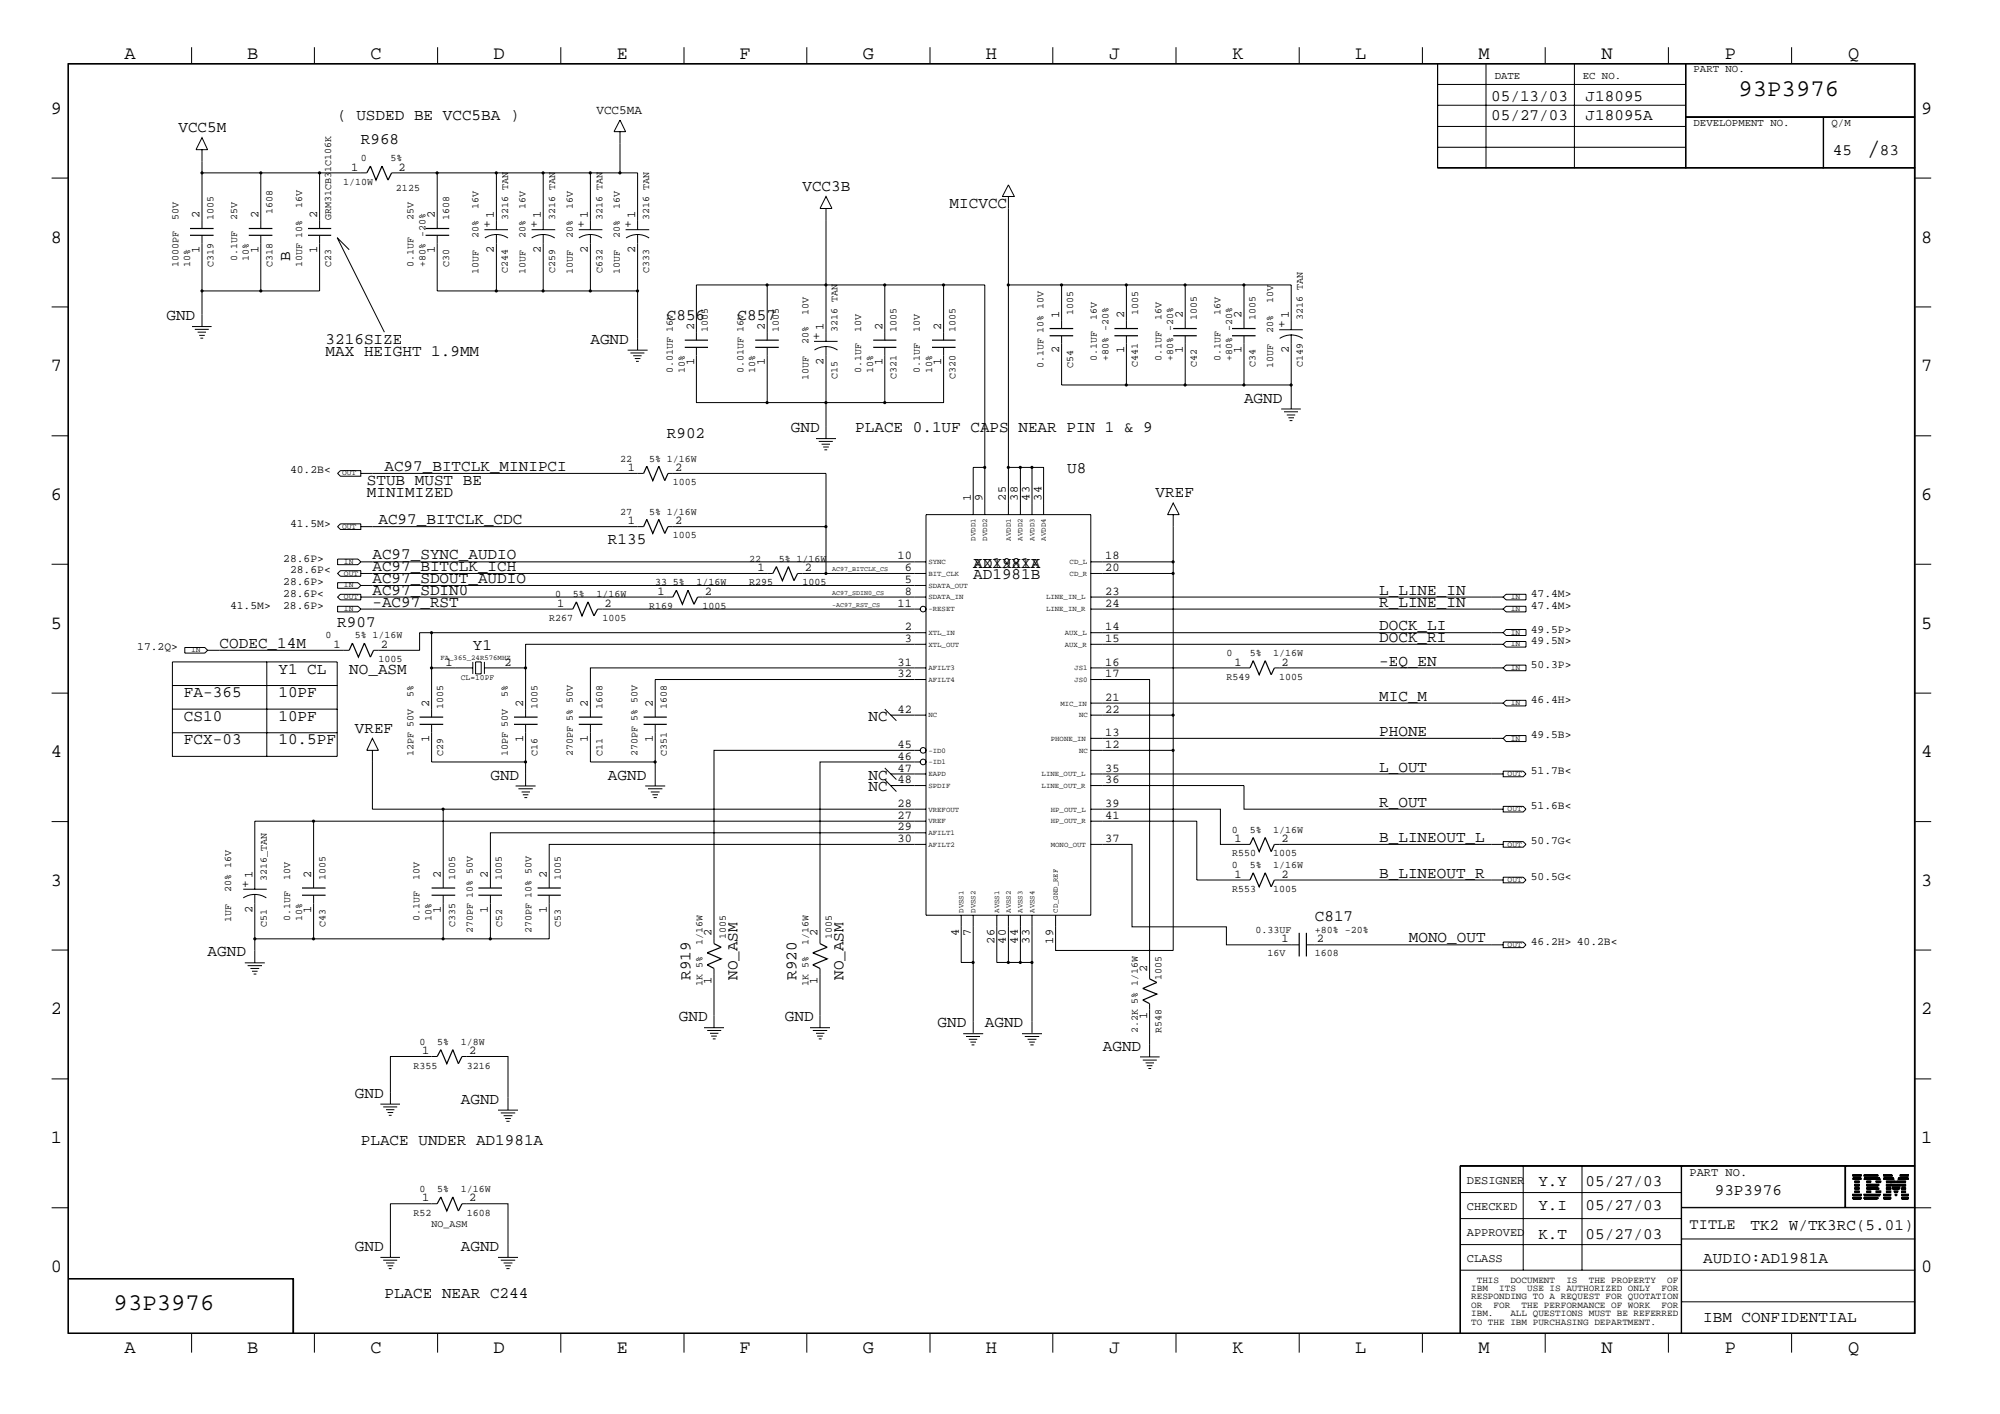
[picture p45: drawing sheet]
<svg xmlns="http://www.w3.org/2000/svg" width="423mm" height="299mm" viewBox="0 0 423 299" stroke-linecap="round" stroke-linejoin="round" font-family="sans-serif">
<defs><g id="words">
<text font-size="5.2" x="395.1" y="32.9">/</text>
<g font-size="5.1">
<text x="368" y="20.4">93P3976</text>
<text x="24" y="277.1">93P3976</text>
</g>
<g font-size="4">
<text x="26.3" y="12.4">A</text>
<text x="52.3" y="12.4">B</text>
<text x="78.4" y="12.4">C</text>
<text x="104.5" y="12.4">D</text>
<text x="130.6" y="12.4">E</text>
<text x="156.5" y="12.4">F</text>
<text x="182.6" y="12.4">G</text>
<text x="208.7" y="12.4">H</text>
<text x="234.8" y="12.4">J</text>
<text x="260.9" y="12.4">K</text>
<text x="286.9" y="12.4">L</text>
<text x="312.9" y="12.4">M</text>
<text x="339" y="12.4">N</text>
<text x="365.1" y="12.4">P</text>
<text x="391.2" y="12.4">Q</text>
<text x="10.8" y="24.1">9</text>
<text x="406.7" y="24.1">9</text>
<text x="10.8" y="51.3">8</text>
<text x="406.7" y="51.3">8</text>
<text x="10.8" y="78.6">7</text>
<text x="406.7" y="78.6">7</text>
<text x="10.8" y="105.8">6</text>
<text x="406.7" y="105.8">6</text>
<text x="10.8" y="133">5</text>
<text x="406.7" y="133">5</text>
<text x="10.8" y="160.2">4</text>
<text x="406.7" y="160.2">4</text>
<text x="10.8" y="187.4">3</text>
<text x="406.7" y="187.4">3</text>
<text x="10.8" y="214.6">2</text>
<text x="406.7" y="214.6">2</text>
<text x="10.8" y="241.9">1</text>
<text x="406.7" y="241.9">1</text>
<text x="10.8" y="269.1">0</text>
<text x="406.7" y="269.1">0</text>
<text x="26.3" y="286.2">A</text>
<text x="52.3" y="286.2">B</text>
<text x="78.4" y="286.2">C</text>
<text x="104.5" y="286.2">D</text>
<text x="130.6" y="286.2">E</text>
<text x="156.5" y="286.2">F</text>
<text x="182.6" y="286.2">G</text>
<text x="208.7" y="286.2">H</text>
<text x="234.8" y="286.2">J</text>
<text x="260.9" y="286.2">K</text>
<text x="286.9" y="286.2">L</text>
<text x="312.9" y="286.2">M</text>
<text x="339" y="286.2">N</text>
<text x="365.1" y="286.2">P</text>
<text x="391.2" y="286.2">Q</text>
</g>
<g font-size="3.4">
<text x="315.6" y="21.4">05/13/03</text>
<text x="335.6" y="21.4">J18095</text>
<text x="37.8" y="27.9">VCC5M</text>
<text x="71.4" y="25.4">( USDED BE VCC5BA )</text>
<text x="315.6" y="25.4">05/27/03</text>
<text x="335.6" y="25.4">J18095A</text>
<text x="76.4" y="30.4">R968</text>
<text x="387.9" y="32.9">45</text>
<text x="397.9" y="32.9">83</text>
<text x="169.8" y="40.4">VCC3B</text>
<text x="201" y="44.1">MICVCC</text>
<text x="61.4" y="55.3" transform="rotate(-90 61.4 55.3)">B</text>
<text x="35.2" y="67.7">GND</text>
<text x="141.1" y="67.7">C856</text>
<text x="156.1" y="67.7">C857</text>
<text x="68.9" y="75.3">MAX HEIGHT 1.9MM</text>
<text x="68.9" y="72.7">3216SIZE</text>
<text x="125" y="72.7">AGND</text>
<text x="263.3" y="85.2">AGND</text>
<text x="141.1" y="92.7">R902</text>
<text x="167.4" y="91.4">GND</text>
<text x="181" y="91.4">PLACE 0.1UF CAPS NEAR PIN 1 &amp; 9</text>
<text x="81.4" y="99.7">AC97_BITCLK_MINIPCI</text>
<text x="225.9" y="100.2">U8</text>
<text x="77.6" y="105.2">MINIMIZED</text>
<text x="77.6" y="102.7">STUB MUST BE</text>
<text x="244.6" y="105.2">VREF</text>
<text x="80.1" y="110.9">AC97_BITCLK_CDC</text>
<text x="78.8" y="118.4">AC97_SYNC_AUDIO</text>
<text x="128.7" y="115.1">R135</text>
<text x="78.8" y="123.4">AC97_SDOUT_AUDIO</text>
<text x="78.8" y="120.8">AC97_BITCLK_ICH</text>
<text x="78.8" y="125.8">AC97_SDIN0</text>
<text x="206" y="120.1">AD1981A</text>
<text x="206" y="122.6">AD1981B</text>
<text x="206" y="120.1">XXXXXXX</text>
<text x="291.9" y="125.8">L_LINE_IN</text>
<text x="78.8" y="128.4">-AC97_RST</text>
<text x="291.9" y="128.4">R_LINE_IN</text>
<text x="46.5" y="137.1">CODEC_14M</text>
<text x="71.4" y="132.6">R907</text>
<text x="100.1" y="137.6">Y1</text>
<text x="291.9" y="133.4">DOCK_LI</text>
<text x="291.9" y="135.8">DOCK_RI</text>
<text x="58.9" y="142.6">Y1 CL</text>
<text x="73.9" y="142.6">NO_ASM</text>
<text x="291.9" y="140.8">-EQ_EN</text>
<text x="38.9" y="147.5">FA-365</text>
<text x="58.9" y="147.5">10PF</text>
<text x="291.9" y="148.3">MIC_M</text>
<text x="38.9" y="152.5">CS10</text>
<text x="58.9" y="152.5">10PF</text>
<text x="75.1" y="155">VREF</text>
<text x="183.8" y="152.5">NC</text>
<text x="291.9" y="155.8">PHONE</text>
<text x="38.9" y="157.5">FCX-03</text>
<text x="58.9" y="157.5">10.5PF</text>
<text x="103.8" y="164.9">GND</text>
<text x="128.7" y="164.9">AGND</text>
<text x="183.8" y="167.4">NC</text>
<text x="183.8" y="164.9">NC</text>
<text x="291.9" y="163.2">L_OUT</text>
<text x="291.9" y="170.7">R_OUT</text>
<text x="291.9" y="178.2">B_LINEOUT_L</text>
<text x="291.9" y="185.7">B_LINEOUT_R</text>
<text x="278.3" y="194.9">C817</text>
<text x="43.9" y="202.4">AGND</text>
<text x="298.2" y="199.4">MONO_OUT</text>
<text x="146.1" y="207.3" transform="rotate(-90 146.1 207.3)">R919</text>
<text x="156.1" y="207.3" transform="rotate(-90 156.1 207.3)">NO_ASM</text>
<text x="168.6" y="207.3" transform="rotate(-90 168.6 207.3)">R920</text>
<text x="178.6" y="207.3" transform="rotate(-90 178.6 207.3)">NO_ASM</text>
<text x="143.7" y="216.1">GND</text>
<text x="166.1" y="216.1">GND</text>
<text x="198.5" y="217.3">GND</text>
<text x="208.4" y="217.3">AGND</text>
<text x="233.4" y="222.3">AGND</text>
<text x="75.1" y="232.2">GND</text>
<text x="97.5" y="233.5">AGND</text>
<text x="76.4" y="242.2">PLACE UNDER AD1981A</text>
<text x="325.6" y="251">Y.Y</text>
<text x="335.6" y="251">05/27/03</text>
<text x="325.6" y="255.9">Y.I</text>
<text x="335.6" y="255.9">05/27/03</text>
<text x="363" y="252.7">93P3976</text>
<text x="325.6" y="262.2">K.T</text>
<text x="335.6" y="262.2">05/27/03</text>
<text x="370.5" y="260.2">TK2 W/TK3RC(5.01)</text>
<text x="75.1" y="264.7">GND</text>
<text x="97.5" y="264.7">AGND</text>
<text x="360.5" y="267.1">AUDIO:AD1981A</text>
<text x="81.4" y="274.7">PLACE NEAR C244</text>
<text x="360.5" y="279.7">IBM CONFIDENTIAL</text>
</g>
<text font-size="3.2" x="357.6" y="260">TITLE</text>
<g font-size="2.7">
<text x="126.2" y="24.1">VCC5MA</text>
<text x="103.8" y="48.2" transform="rotate(-90 103.8 48.2)">+</text>
<text x="113.8" y="48.2" transform="rotate(-90 113.8 48.2)">+</text>
<text x="123.7" y="48.2" transform="rotate(-90 123.7 48.2)">+</text>
<text x="133.7" y="48.2" transform="rotate(-90 133.7 48.2)">+</text>
<text x="173.6" y="71.9" transform="rotate(-90 173.6 71.9)">+</text>
<text x="272" y="69.3" transform="rotate(-90 272 69.3)">+</text>
<text x="52.7" y="187.8" transform="rotate(-90 52.7 187.8)">+</text>
</g>
<g font-size="2.5">
<text x="74.3" y="36.2">1</text>
<text x="84.3" y="36.2">2</text>
<text x="42.2" y="46.1" transform="rotate(-90 42.2 46.1)">2</text>
<text x="54.7" y="46.1" transform="rotate(-90 54.7 46.1)">2</text>
<text x="67.1" y="46.1" transform="rotate(-90 67.1 46.1)">2</text>
<text x="92" y="46.1" transform="rotate(-90 92 46.1)">2</text>
<text x="104.6" y="46.1" transform="rotate(-90 104.6 46.1)">1</text>
<text x="114.5" y="46.1" transform="rotate(-90 114.5 46.1)">1</text>
<text x="124.5" y="46.1" transform="rotate(-90 124.5 46.1)">1</text>
<text x="134.5" y="46.1" transform="rotate(-90 134.5 46.1)">1</text>
<text x="42.2" y="53.6" transform="rotate(-90 42.2 53.6)">1</text>
<text x="54.7" y="53.6" transform="rotate(-90 54.7 53.6)">1</text>
<text x="67.1" y="53.6" transform="rotate(-90 67.1 53.6)">1</text>
<text x="92" y="53.6" transform="rotate(-90 92 53.6)">1</text>
<text x="104.6" y="53.6" transform="rotate(-90 104.6 53.6)">2</text>
<text x="114.5" y="53.6" transform="rotate(-90 114.5 53.6)">2</text>
<text x="124.5" y="53.6" transform="rotate(-90 124.5 53.6)">2</text>
<text x="134.5" y="53.6" transform="rotate(-90 134.5 53.6)">2</text>
<text x="146.9" y="69.8" transform="rotate(-90 146.9 69.8)">2</text>
<text x="161.9" y="69.8" transform="rotate(-90 161.9 69.8)">2</text>
<text x="174.3" y="69.8" transform="rotate(-90 174.3 69.8)">1</text>
<text x="186.8" y="69.8" transform="rotate(-90 186.8 69.8)">2</text>
<text x="199.2" y="69.8" transform="rotate(-90 199.2 69.8)">2</text>
<text x="224.2" y="67.3" transform="rotate(-90 224.2 67.3)">1</text>
<text x="237.9" y="67.3" transform="rotate(-90 237.9 67.3)">2</text>
<text x="250.4" y="67.3" transform="rotate(-90 250.4 67.3)">2</text>
<text x="262.8" y="67.3" transform="rotate(-90 262.8 67.3)">2</text>
<text x="272.8" y="67.3" transform="rotate(-90 272.8 67.3)">1</text>
<text x="146.9" y="77.3" transform="rotate(-90 146.9 77.3)">1</text>
<text x="161.9" y="77.3" transform="rotate(-90 161.9 77.3)">1</text>
<text x="174.3" y="77.3" transform="rotate(-90 174.3 77.3)">2</text>
<text x="186.8" y="77.3" transform="rotate(-90 186.8 77.3)">1</text>
<text x="199.2" y="77.3" transform="rotate(-90 199.2 77.3)">1</text>
<text x="224.2" y="74.8" transform="rotate(-90 224.2 74.8)">2</text>
<text x="237.9" y="74.8" transform="rotate(-90 237.9 74.8)">1</text>
<text x="250.4" y="74.8" transform="rotate(-90 250.4 74.8)">1</text>
<text x="262.8" y="74.8" transform="rotate(-90 262.8 74.8)">1</text>
<text x="272.8" y="74.8" transform="rotate(-90 272.8 74.8)">2</text>
<text x="132.9" y="99.7">1</text>
<text x="142.9" y="99.7">2</text>
<text x="205.5" y="105.9" transform="rotate(-90 205.5 105.9)">1</text>
<text x="207.9" y="105.9" transform="rotate(-90 207.9 105.9)">9</text>
<text x="212.9" y="105.9" transform="rotate(-90 212.9 105.9)">25</text>
<text x="215.5" y="105.9" transform="rotate(-90 215.5 105.9)">38</text>
<text x="217.9" y="105.9" transform="rotate(-90 217.9 105.9)">43</text>
<text x="220.5" y="105.9" transform="rotate(-90 220.5 105.9)">34</text>
<text x="132.9" y="110.9">1</text>
<text x="142.9" y="110.9">2</text>
<text x="190" y="118.4">10</text>
<text x="233.9" y="118.4">18</text>
<text x="139.2" y="125.8">1</text>
<text x="149.2" y="125.8">2</text>
<text x="160.4" y="120.8">1</text>
<text x="170.3" y="120.8">2</text>
<text x="191.5" y="123.4">5</text>
<text x="191.5" y="120.8">6</text>
<text x="191.5" y="125.8">8</text>
<text x="233.9" y="120.8">20</text>
<text x="233.9" y="125.8">23</text>
<text x="117.9" y="128.4">1</text>
<text x="127.9" y="128.4">2</text>
<text x="190" y="128.4">11</text>
<text x="233.9" y="128.4">24</text>
<text x="70.6" y="137.1">1</text>
<text x="80.6" y="137.1">2</text>
<text x="191.5" y="135.8">3</text>
<text x="191.5" y="133.4">2</text>
<text x="233.9" y="133.3">14</text>
<text x="233.9" y="135.8">15</text>
<text x="94.3" y="140.8">1</text>
<text x="106.8" y="140.8">2</text>
<text x="190" y="140.8">31</text>
<text x="190" y="143.3">32</text>
<text x="233.9" y="140.8">16</text>
<text x="233.9" y="143.3">17</text>
<text x="261.3" y="140.8">1</text>
<text x="271.3" y="140.8">2</text>
<text x="90.8" y="149.5" transform="rotate(-90 90.8 149.5)">2</text>
<text x="110.7" y="149.5" transform="rotate(-90 110.7 149.5)">2</text>
<text x="124.5" y="149.5" transform="rotate(-90 124.5 149.5)">2</text>
<text x="138.2" y="149.5" transform="rotate(-90 138.2 149.5)">2</text>
<text x="233.9" y="148.3">21</text>
<text x="190" y="150.8">42</text>
<text x="233.9" y="155.8">13</text>
<text x="233.9" y="150.8">22</text>
<text x="90.8" y="157.1" transform="rotate(-90 90.8 157.1)">1</text>
<text x="110.7" y="157.1" transform="rotate(-90 110.7 157.1)">1</text>
<text x="124.5" y="157.1" transform="rotate(-90 124.5 157.1)">1</text>
<text x="138.2" y="157.1" transform="rotate(-90 138.2 157.1)">1</text>
<text x="190" y="158.2">45</text>
<text x="190" y="160.7">46</text>
<text x="233.9" y="158.2">12</text>
<text x="190" y="163.2">47</text>
<text x="190" y="165.7">48</text>
<text x="233.9" y="163.2">35</text>
<text x="233.9" y="165.7">36</text>
<text x="190" y="173.2">27</text>
<text x="190" y="170.7">28</text>
<text x="233.9" y="173.2">41</text>
<text x="233.9" y="170.7">39</text>
<text x="190" y="175.7">29</text>
<text x="190" y="178.2">30</text>
<text x="233.9" y="178.2">37</text>
<text x="261.3" y="178.2">1</text>
<text x="271.3" y="178.2">2</text>
<text x="53.4" y="185.7" transform="rotate(-90 53.4 185.7)">1</text>
<text x="65.9" y="185.7" transform="rotate(-90 65.9 185.7)">2</text>
<text x="93.3" y="185.7" transform="rotate(-90 93.3 185.7)">2</text>
<text x="103.3" y="185.7" transform="rotate(-90 103.3 185.7)">2</text>
<text x="115.7" y="185.7" transform="rotate(-90 115.7 185.7)">2</text>
<text x="261.3" y="185.7">1</text>
<text x="271.3" y="185.7">2</text>
<text x="53.4" y="193.1" transform="rotate(-90 53.4 193.1)">2</text>
<text x="65.9" y="193.1" transform="rotate(-90 65.9 193.1)">1</text>
<text x="93.3" y="193.1" transform="rotate(-90 93.3 193.1)">1</text>
<text x="103.3" y="193.1" transform="rotate(-90 103.3 193.1)">1</text>
<text x="115.7" y="193.1" transform="rotate(-90 115.7 193.1)">1</text>
<text x="150.6" y="198.1" transform="rotate(-90 150.6 198.1)">2</text>
<text x="173.1" y="198.1" transform="rotate(-90 173.1 198.1)">2</text>
<text x="202.9" y="198.1" transform="rotate(-90 202.9 198.1)">4</text>
<text x="205.5" y="198.1" transform="rotate(-90 205.5 198.1)">7</text>
<text x="210.5" y="199.6" transform="rotate(-90 210.5 199.6)">26</text>
<text x="212.9" y="199.6" transform="rotate(-90 212.9 199.6)">40</text>
<text x="215.5" y="199.6" transform="rotate(-90 215.5 199.6)">44</text>
<text x="217.9" y="199.6" transform="rotate(-90 217.9 199.6)">33</text>
<text x="222.9" y="199.6" transform="rotate(-90 222.9 199.6)">19</text>
<text x="271.3" y="199.4">1</text>
<text x="278.7" y="199.4">2</text>
<text x="150.6" y="208.1" transform="rotate(-90 150.6 208.1)">1</text>
<text x="173.1" y="208.1" transform="rotate(-90 173.1 208.1)">1</text>
<text x="242.8" y="205.6" transform="rotate(-90 242.8 205.6)">2</text>
<text x="242.8" y="215.6" transform="rotate(-90 242.8 215.6)">1</text>
<text x="89.3" y="223">1</text>
<text x="99.3" y="223">2</text>
<text x="310.5" y="250.5">DESIGNER</text>
<text x="357.6" y="248.8">PART NO.</text>
<text x="89.3" y="254.2">1</text>
<text x="99.3" y="254.2">2</text>
<text x="310.5" y="256">CHECKED</text>
<text x="310.5" y="261.5">APPROVED</text>
<text x="310.5" y="267">CLASS</text>
</g>
<g font-size="2.4">
<text x="61.4" y="100.2">40.2B&lt;</text>
<text x="61.4" y="111.4">41.5M&gt;</text>
<text x="59.9" y="118.9">28.6P&gt;</text>
<text x="59.9" y="123.9">28.6P&gt;</text>
<text x="61.4" y="121.3">28.6P&lt;</text>
<text x="48.7" y="128.9">41.5M&gt;</text>
<text x="59.9" y="128.9">28.6P&gt;</text>
<text x="59.9" y="126.3">28.6P&lt;</text>
<text x="324" y="126.3">47.4M&gt;</text>
<text x="324" y="128.9">47.4M&gt;</text>
<text x="29" y="137.6">17.2Q&gt;</text>
<text x="324" y="133.9">49.5P&gt;</text>
<text x="324" y="136.3">49.5N&gt;</text>
<text x="324" y="141.3">50.3P&gt;</text>
<text x="324" y="148.8">46.4H&gt;</text>
<text x="324" y="156.2">49.5B&gt;</text>
<text x="324" y="163.7">51.7B&lt;</text>
<text x="324" y="171.2">51.6B&lt;</text>
<text x="324" y="178.6">50.7G&lt;</text>
<text x="324" y="186.2">50.5G&lt;</text>
<text x="324" y="199.9">46.2H&gt; 40.2B&lt;</text>
</g>
<g font-size="2.3">
<text x="316.4" y="16.7">DATE</text>
<text x="335" y="16.7">EC NO.</text>
<text x="358.5" y="15.2">PART NO.</text>
<text x="358.5" y="26.6">DEVELOPMENT NO.</text>
<text x="387.7" y="26.6">Q/M</text>
</g>
<g font-size="2.1">
<text x="76.4" y="34.1">0</text>
<text x="82.6" y="34.1">5%</text>
<text x="72.6" y="39.1">1/10W</text>
<text x="83.8" y="40.4">2125</text>
<text x="37.8" y="46.6" transform="rotate(-90 37.8 46.6)">50V</text>
<text x="45.2" y="46.6" transform="rotate(-90 45.2 46.6)">1005</text>
<text x="50.2" y="46.6" transform="rotate(-90 50.2 46.6)">25V</text>
<text x="57.7" y="45.3" transform="rotate(-90 57.7 45.3)">1608</text>
<text x="63.9" y="44.1" transform="rotate(-90 63.9 44.1)">16V</text>
<text x="70.1" y="46.6" transform="rotate(-90 70.1 46.6)">GRM31CB31C106K</text>
<text x="87.5" y="46.6" transform="rotate(-90 87.5 46.6)">25V</text>
<text x="95.1" y="46.6" transform="rotate(-90 95.1 46.6)">1608</text>
<text x="101.3" y="44.2" transform="rotate(-90 101.3 44.2)">16V</text>
<text x="107.5" y="46.6" transform="rotate(-90 107.5 46.6)">3216 TAN</text>
<text x="111.3" y="44.2" transform="rotate(-90 111.3 44.2)">16V</text>
<text x="117.5" y="46.6" transform="rotate(-90 117.5 46.6)">3216 TAN</text>
<text x="121.2" y="44.2" transform="rotate(-90 121.2 44.2)">16V</text>
<text x="127.5" y="46.6" transform="rotate(-90 127.5 46.6)">3216 TAN</text>
<text x="131.2" y="44.2" transform="rotate(-90 131.2 44.2)">16V</text>
<text x="137.4" y="46.6" transform="rotate(-90 137.4 46.6)">3216 TAN</text>
<text x="101.3" y="50.4" transform="rotate(-90 101.3 50.4)">20%</text>
<text x="111.3" y="50.4" transform="rotate(-90 111.3 50.4)">20%</text>
<text x="121.2" y="50.4" transform="rotate(-90 121.2 50.4)">20%</text>
<text x="131.2" y="50.4" transform="rotate(-90 131.2 50.4)">20%</text>
<text x="37.8" y="56.6" transform="rotate(-90 37.8 56.6)">1000PF</text>
<text x="40.2" y="56.6" transform="rotate(-90 40.2 56.6)">10%</text>
<text x="45.2" y="56.6" transform="rotate(-90 45.2 56.6)">C319</text>
<text x="50.2" y="55.3" transform="rotate(-90 50.2 55.3)">0.1UF</text>
<text x="52.7" y="55.3" transform="rotate(-90 52.7 55.3)">10%</text>
<text x="57.7" y="56.6" transform="rotate(-90 57.7 56.6)">C318</text>
<text x="63.9" y="56.6" transform="rotate(-90 63.9 56.6)">10UF 10%</text>
<text x="70.1" y="56.6" transform="rotate(-90 70.1 56.6)">C23</text>
<text x="87.5" y="56.6" transform="rotate(-90 87.5 56.6)">0.1UF</text>
<text x="90.1" y="56.6" transform="rotate(-90 90.1 56.6)">+80% -20%</text>
<text x="95.1" y="56.6" transform="rotate(-90 95.1 56.6)">C30</text>
<text x="101.3" y="57.9" transform="rotate(-90 101.3 57.9)">10UF</text>
<text x="107.5" y="57.8" transform="rotate(-90 107.5 57.8)">C244</text>
<text x="111.3" y="57.9" transform="rotate(-90 111.3 57.9)">10UF</text>
<text x="117.5" y="57.8" transform="rotate(-90 117.5 57.8)">C259</text>
<text x="121.2" y="57.9" transform="rotate(-90 121.2 57.9)">10UF</text>
<text x="127.5" y="57.8" transform="rotate(-90 127.5 57.8)">C632</text>
<text x="131.2" y="57.9" transform="rotate(-90 131.2 57.9)">10UF</text>
<text x="137.4" y="57.8" transform="rotate(-90 137.4 57.8)">C333</text>
<text x="269.5" y="64.1" transform="rotate(-90 269.5 64.1)">10V</text>
<text x="149.9" y="70.3" transform="rotate(-90 149.9 70.3)">1005</text>
<text x="164.8" y="70.3" transform="rotate(-90 164.8 70.3)">1005</text>
<text x="171.1" y="66.6" transform="rotate(-90 171.1 66.6)">10V</text>
<text x="177.3" y="70.3" transform="rotate(-90 177.3 70.3)">3216 TAN</text>
<text x="182.3" y="70.3" transform="rotate(-90 182.3 70.3)">10V</text>
<text x="189.7" y="70.3" transform="rotate(-90 189.7 70.3)">1005</text>
<text x="194.7" y="70.3" transform="rotate(-90 194.7 70.3)">10V</text>
<text x="202.3" y="70.3" transform="rotate(-90 202.3 70.3)">1005</text>
<text x="227.2" y="66.6" transform="rotate(-90 227.2 66.6)">1005</text>
<text x="232.2" y="67.7" transform="rotate(-90 232.2 67.7)">16V</text>
<text x="240.9" y="66.5" transform="rotate(-90 240.9 66.5)">1005</text>
<text x="245.9" y="67.7" transform="rotate(-90 245.9 67.7)">16V</text>
<text x="253.3" y="67.7" transform="rotate(-90 253.3 67.7)">1005</text>
<text x="258.3" y="66.5" transform="rotate(-90 258.3 66.5)">16V</text>
<text x="265.8" y="67.7" transform="rotate(-90 265.8 67.7)">1005</text>
<text x="269.5" y="70.4" transform="rotate(-90 269.5 70.4)">20%</text>
<text x="275.8" y="67.7" transform="rotate(-90 275.8 67.7)">3216 TAN</text>
<text x="171.1" y="72.8" transform="rotate(-90 171.1 72.8)">20%</text>
<text x="220.9" y="77.9" transform="rotate(-90 220.9 77.9)">0.1UF 10% 10V</text>
<text x="227.2" y="77.8" transform="rotate(-90 227.2 77.8)">C54</text>
<text x="232.2" y="76.5" transform="rotate(-90 232.2 76.5)">0.1UF</text>
<text x="234.6" y="76.5" transform="rotate(-90 234.6 76.5)">+80% -20%</text>
<text x="240.9" y="77.7" transform="rotate(-90 240.9 77.7)">C441</text>
<text x="245.9" y="76.5" transform="rotate(-90 245.9 76.5)">0.1UF</text>
<text x="248.3" y="76.5" transform="rotate(-90 248.3 76.5)">+80% -20%</text>
<text x="253.3" y="77.7" transform="rotate(-90 253.3 77.7)">C42</text>
<text x="258.3" y="76.5" transform="rotate(-90 258.3 76.5)">0.1UF</text>
<text x="260.8" y="76.5" transform="rotate(-90 260.8 76.5)">+80% -20%</text>
<text x="265.8" y="77.7" transform="rotate(-90 265.8 77.7)">C34</text>
<text x="269.5" y="77.8" transform="rotate(-90 269.5 77.8)">10UF</text>
<text x="275.8" y="77.7" transform="rotate(-90 275.8 77.7)">C149</text>
<text x="142.4" y="79" transform="rotate(-90 142.4 79)">0.01UF 16V</text>
<text x="144.9" y="79" transform="rotate(-90 144.9 79)">10%</text>
<text x="157.4" y="79" transform="rotate(-90 157.4 79)">0.01UF 16V</text>
<text x="159.9" y="79" transform="rotate(-90 159.9 79)">10%</text>
<text x="171.1" y="80.3" transform="rotate(-90 171.1 80.3)">10UF</text>
<text x="177.3" y="80.3" transform="rotate(-90 177.3 80.3)">C15</text>
<text x="182.3" y="79" transform="rotate(-90 182.3 79)">0.1UF</text>
<text x="184.8" y="79" transform="rotate(-90 184.8 79)">10%</text>
<text x="189.7" y="80.3" transform="rotate(-90 189.7 80.3)">C321</text>
<text x="194.7" y="79" transform="rotate(-90 194.7 79)">0.1UF</text>
<text x="197.3" y="79" transform="rotate(-90 197.3 79)">10%</text>
<text x="202.3" y="80.3" transform="rotate(-90 202.3 80.3)">C320</text>
<text x="131.2" y="97.7">22</text>
<text x="137.4" y="97.7">5% 1/16W</text>
<text x="142.4" y="102.7">1005</text>
<text x="131.2" y="108.9">27</text>
<text x="137.4" y="108.9">5% 1/16W</text>
<text x="142.4" y="113.9">1005</text>
<text x="158.6" y="118.9">22</text>
<text x="164.8" y="118.9">5% 1/16W</text>
<text x="138.7" y="123.9">33</text>
<text x="142.4" y="123.9">5%</text>
<text x="147.4" y="123.9">1/16W</text>
<text x="158.6" y="123.9">R295</text>
<text x="169.8" y="123.9">1005</text>
<text x="116.2" y="131.3">R267</text>
<text x="117.5" y="126.3">0</text>
<text x="121.2" y="126.3">5%</text>
<text x="126.2" y="126.3">1/16W</text>
<text x="127.5" y="131.3">1005</text>
<text x="137.4" y="128.9">R169</text>
<text x="148.7" y="128.9">1005</text>
<text x="68.9" y="135">0</text>
<text x="75.1" y="135">5% 1/16W</text>
<text x="80.1" y="140">1005</text>
<text x="259.6" y="138.8">0</text>
<text x="259.6" y="143.8">R549</text>
<text x="264.6" y="138.8">5%</text>
<text x="269.5" y="138.8">1/16W</text>
<text x="270.8" y="143.8">1005</text>
<text x="87.5" y="147.5" transform="rotate(-90 87.5 147.5)">5%</text>
<text x="107.5" y="147.5" transform="rotate(-90 107.5 147.5)">5%</text>
<text x="93.8" y="150" transform="rotate(-90 93.8 150)">1005</text>
<text x="113.8" y="150" transform="rotate(-90 113.8 150)">1005</text>
<text x="127.5" y="150" transform="rotate(-90 127.5 150)">1608</text>
<text x="141.1" y="150" transform="rotate(-90 141.1 150)">1608</text>
<text x="87.5" y="160" transform="rotate(-90 87.5 160)">12PF 50V</text>
<text x="93.8" y="160" transform="rotate(-90 93.8 160)">C29</text>
<text x="107.5" y="160" transform="rotate(-90 107.5 160)">10PF 50V</text>
<text x="113.8" y="160" transform="rotate(-90 113.8 160)">C16</text>
<text x="121.2" y="160" transform="rotate(-90 121.2 160)">270PF 5% 50V</text>
<text x="127.5" y="160" transform="rotate(-90 127.5 160)">C11</text>
<text x="135" y="160" transform="rotate(-90 135 160)">270PF 5% 50V</text>
<text x="141.1" y="160" transform="rotate(-90 141.1 160)">C351</text>
<text x="260.8" y="176.2">0</text>
<text x="264.6" y="176.2">5%</text>
<text x="269.5" y="176.2">1/16W</text>
<text x="260.8" y="183.6">0</text>
<text x="260.8" y="181.2">R550</text>
<text x="264.6" y="183.6">5%</text>
<text x="269.5" y="183.6">1/16W</text>
<text x="269.5" y="181.2">1005</text>
<text x="48.9" y="188.7" transform="rotate(-90 48.9 188.7)">20% 16V</text>
<text x="56.5" y="186.4" transform="rotate(-90 56.5 186.4)">3216_TAN</text>
<text x="61.4" y="186.2" transform="rotate(-90 61.4 186.2)">10V</text>
<text x="68.9" y="186.2" transform="rotate(-90 68.9 186.2)">1005</text>
<text x="88.8" y="186.2" transform="rotate(-90 88.8 186.2)">10V</text>
<text x="96.4" y="186.2" transform="rotate(-90 96.4 186.2)">1005</text>
<text x="106.3" y="186.2" transform="rotate(-90 106.3 186.2)">1005</text>
<text x="118.7" y="186.2" transform="rotate(-90 118.7 186.2)">1005</text>
<text x="260.8" y="188.6">R553</text>
<text x="269.5" y="188.6">1005</text>
<text x="48.9" y="195" transform="rotate(-90 48.9 195)">1UF</text>
<text x="56.5" y="196.2" transform="rotate(-90 56.5 196.2)">C51</text>
<text x="61.4" y="194.9" transform="rotate(-90 61.4 194.9)">0.1UF</text>
<text x="63.9" y="194.9" transform="rotate(-90 63.9 194.9)">10%</text>
<text x="68.9" y="196.1" transform="rotate(-90 68.9 196.1)">C43</text>
<text x="88.8" y="194.9" transform="rotate(-90 88.8 194.9)">0.1UF</text>
<text x="91.4" y="194.9" transform="rotate(-90 91.4 194.9)">10%</text>
<text x="96.4" y="196.1" transform="rotate(-90 96.4 196.1)">C335</text>
<text x="100.1" y="197.4" transform="rotate(-90 100.1 197.4)">270PF 10% 50V</text>
<text x="106.3" y="196.1" transform="rotate(-90 106.3 196.1)">C52</text>
<text x="112.5" y="197.4" transform="rotate(-90 112.5 197.4)">270PF 10% 50V</text>
<text x="118.7" y="196.1" transform="rotate(-90 118.7 196.1)">C53</text>
<text x="265.8" y="197.4">0.33UF</text>
<text x="278.3" y="197.4">+80% -20%</text>
<text x="148.7" y="199.9" transform="rotate(-90 148.7 199.9)">1/16W</text>
<text x="153.7" y="198.6" transform="rotate(-90 153.7 198.6)">1005</text>
<text x="171.1" y="199.9" transform="rotate(-90 171.1 199.9)">1/16W</text>
<text x="176.1" y="198.6" transform="rotate(-90 176.1 198.6)">1005</text>
<text x="268.3" y="202.4">16V</text>
<text x="278.3" y="202.4">1608</text>
<text x="148.7" y="208.6" transform="rotate(-90 148.7 208.6)">1K 5%</text>
<text x="171.1" y="208.6" transform="rotate(-90 171.1 208.6)">1K 5%</text>
<text x="245.9" y="207.3" transform="rotate(-90 245.9 207.3)">1005</text>
<text x="88.8" y="221.1">0</text>
<text x="92.5" y="221.1">5%</text>
<text x="97.5" y="221.1">1/8W</text>
<text x="240.9" y="218.5" transform="rotate(-90 240.9 218.5)">2.2K 5% 1/16W</text>
<text x="245.9" y="218.5" transform="rotate(-90 245.9 218.5)">R548</text>
<text x="87.5" y="226.1">R355</text>
<text x="98.8" y="226.1">3216</text>
<text x="87.5" y="257.2">R52</text>
<text x="88.8" y="252.2">0</text>
<text x="92.5" y="252.2">5%</text>
<text x="97.5" y="252.2">1/16W</text>
<text x="98.8" y="257.2">1608</text>
<text x="91.4" y="259.7">NO_ASM</text>
</g>
<g font-size="2">
<text x="311.4" y="273.1">IBM</text>
<text x="311.4" y="274.9">RESPONDING TO A REQUEST FOR QUOTATION</text>
<text x="312.6" y="271.4">THIS</text>
<text x="317.3" y="273.1">ITS</text>
<text x="319.7" y="271.4">DOCUMENT</text>
<text x="323.3" y="273.1">USE IS AUTHORIZED ONLY</text>
<text x="331.6" y="271.4">IS</text>
<text x="336.3" y="271.4">THE PROPERTY</text>
<text x="351.7" y="273.1">FOR</text>
<text x="352.9" y="271.4">OF</text>
<text x="311.4" y="276.7">OR</text>
<text x="311.4" y="278.5">IBM.</text>
<text x="311.4" y="280.2">TO THE IBM PURCHASING DEPARTMENT.</text>
<text x="316.1" y="276.7">FOR</text>
<text x="319.7" y="278.5">ALL QUESTIONS MUST BE REFERRED</text>
<text x="322.1" y="276.7">THE PERFORMANCE OF WORK</text>
<text x="351.7" y="276.7">FOR</text>
</g>
<g font-size="1.7">
<text x="72.4" y="100.6">OUT</text>
<text x="72.4" y="111.8">OUT</text>
<text x="72.8" y="119.3">IN</text>
<text x="72.8" y="121.8">OUT</text>
<text x="72.8" y="124.2">IN</text>
<text x="72.8" y="129.2">IN</text>
<text x="72.8" y="126.8">OUT</text>
<text x="319.8" y="126.8">IN</text>
<text x="319.8" y="129.3">IN</text>
<text x="40.5" y="137.9">IN</text>
<text x="319.8" y="136.7">IN</text>
<text x="319.8" y="134.3">IN</text>
<text x="97.5" y="143.8">CL=10PF</text>
<text x="319.8" y="141.7">IN</text>
<text x="319.8" y="149.2">IN</text>
<text x="319.8" y="156.7">IN</text>
<text x="319.1" y="164.2">OUT</text>
<text x="319.1" y="171.6">OUT</text>
<text x="319.1" y="179.2">OUT</text>
<text x="319.1" y="186.6">OUT</text>
<text x="319.1" y="200.3">OUT</text>
</g>
<g font-size="1.6">
<text x="196.5" y="119.4">SYNC</text>
<text x="206.5" y="114.4" transform="rotate(-90 206.5 114.4)">DVDD1</text>
<text x="209" y="114.4" transform="rotate(-90 209 114.4)">DVDD2</text>
<text x="214" y="114.4" transform="rotate(-90 214 114.4)">AVDD1</text>
<text x="216.4" y="114.4" transform="rotate(-90 216.4 114.4)">AVDD2</text>
<text x="218.9" y="114.4" transform="rotate(-90 218.9 114.4)">AVDD3</text>
<text x="221.4" y="114.4" transform="rotate(-90 221.4 114.4)">AVDD4</text>
<text x="226.4" y="119.4">CD_L</text>
<text x="196.5" y="121.8">BIT_CLK</text>
<text x="196.5" y="124.4">SDATA_OUT</text>
<text x="226.4" y="121.8">CD_R</text>
<text x="196.5" y="126.8">SDATA_IN</text>
<text x="196.5" y="129.4">-RESET</text>
<text x="221.4" y="126.8">LINE_IN_L</text>
<text x="221.4" y="129.4">LINE_IN_R</text>
<text x="196.5" y="134.3">XTL_IN</text>
<text x="196.5" y="136.8">XTL_OUT</text>
<text x="225.4" y="134.3">AUX_L</text>
<text x="225.4" y="136.8">AUX_R</text>
<text x="93.2" y="139.5">FA_365_24R576MHZ</text>
<text x="196.5" y="141.8">AFILT3</text>
<text x="227.4" y="141.8">JS1</text>
<text x="196.5" y="144.3">AFILT4</text>
<text x="224.5" y="149.3">MIC_IN</text>
<text x="227.4" y="144.3">JS0</text>
<text x="196.5" y="151.7">NC</text>
<text x="228.4" y="151.7">NC</text>
<text x="196.5" y="159.3">-ID0</text>
<text x="196.5" y="161.7">-ID1</text>
<text x="222.4" y="156.7">PHONE_IN</text>
<text x="228.4" y="159.3">NC</text>
<text x="196.5" y="164.3">EAPD</text>
<text x="196.5" y="166.7">SPDIF</text>
<text x="220.5" y="164.3">LINE_OUT_L</text>
<text x="220.5" y="166.7">LINE_OUT_R</text>
<text x="196.5" y="171.7">VREFOUT</text>
<text x="222.4" y="171.7">HP_OUT_L</text>
<text x="196.5" y="174.2">VREF</text>
<text x="196.5" y="176.7">AFILT1</text>
<text x="196.5" y="179.2">AFILT2</text>
<text x="222.4" y="174.2">HP_OUT_R</text>
<text x="222.4" y="179.2">MONO_OUT</text>
<text x="204" y="193.1" transform="rotate(-90 204 193.1)">DVSS1</text>
<text x="206.5" y="193.1" transform="rotate(-90 206.5 193.1)">DVSS2</text>
<text x="211.5" y="193.1" transform="rotate(-90 211.5 193.1)">AVSS1</text>
<text x="214" y="193.1" transform="rotate(-90 214 193.1)">AVSS2</text>
<text x="216.4" y="193.1" transform="rotate(-90 216.4 193.1)">AVSS3</text>
<text x="218.9" y="193.1" transform="rotate(-90 218.9 193.1)">AVSS4</text>
<text x="223.9" y="193.1" transform="rotate(-90 223.9 193.1)">CD_GND_REF</text>
</g>
<g font-size="1.4">
<text x="176.1" y="125.8">AC97_SDIN0_CS</text>
<text x="176.1" y="120.8">AC97_BITCLK_CS</text>
<text x="176.1" y="128.4">-AC97_RST_CS</text>
</g>
</g></defs>
<g fill="none" stroke="#000" stroke-width=".21">
<path d="M14.4 13.5h391v268.6h-391zM14.5 13.5h390.7v268.5h-390.7zM40.6 10v3.5M66.5 10v3.5M92.6 10v3.5M118.7 10v3.5M144.8 10v3.5M170.8 10v3.5M196.8 10v3.5M222.8 10v3.5M248.9 10v3.5M275 10v3.5"/>
<path d="M301.1 10v3.5M304.3 13.5v22.1h101.1M304.3 17.9h52.5M314.5 13.5v22.1M327.1 10v3.5M333.2 13.5v22.1M353.1 10v3.5M356.8 13.5v22.1M356.9 13.5v22.1M379.2 10v3.5M10.9 37.7h3.5M42.8 29.1l1.1 2.6h-2.4z"/>
<path d="M42.8 31.7v16.6M42.8 36.6h34.8M55.2 36.6v11.7M67.6 36.6v11.7M82.9 36.6h9.6v11.7M92.5 36.6h12.6M105.1 36.6h9.9v12M105.1 36.6v12M115 36.6h20v12M125 36.6v12M131.2 25.4l1.2 2.5h-2.4zM131.2 27.9v8.7"/>
<path d="M213.4 39.1l1.3 2.5h-2.5zM304.3 35.5h101.1M304.3 31.2h52.5M304.3 26.8h52.5M304.3 22.3h52.5M356.8 24.8h48.6M356.8 24.7h48.6M385.9 24.8v10.8M386 24.8v10.8M405.4 37.7h3.4M42.8 49.8v19.2M55.2 49.8v11.8h-12.4"/>
<path d="M67.6 49.8v11.8h-12.4M73.9 52.8l-2.5-2.5 10 20M92.5 49.8v11.8h42.5M102.5 48.6h5M102.6 50.4a4.4 4.4 0 0 1 4.9 0M105.1 49.6v12M112.5 48.6h5M112.5 50.4a4.4 4.4 0 0 1 4.9 0M115 49.6v12M122.5 48.6h5M122.5 50.4a4.4 4.4 0 0 1 4.9 0M125 49.6v12"/>
<path d="M132.4 48.6h5M132.5 50.4a4.4 4.4 0 0 1 4.9 0M135 49.6v24.4M174.8 41.6l1.3 2.5h-2.5zM174.8 44.1v28.1M213.4 41.6v67.3M10.9 64.9h3.5M40.6 69.1h4.2M41.2 69.7h3M41.8 70.3h1.8M42.2 71h1.1M42.4 71.5h.6"/>
<path d="M132.8 74.1h4.3M133.4 74.7h3M134 75.3h1.8M134.4 75.9h1.2M134.6 76.5h.6M147.4 73.5v11.7h39.9v-11.7M147.4 72v-11.7h61v48.6M162.4 60.3v11.7M162.4 73.5v11.7M172.3 72.2h5M172.4 74.1a4.4 4.4 0 0 1 4.9 0M174.8 73.2v19.5"/>
<path d="M187.3 60.3v11.7M199.7 60.3v11.7M199.7 73.5v11.7h-12.4M213.4 60.3h11.3M224.7 60.3h13.7v9.2M224.7 60.3v9.2M224.7 71v10.4h13.7M238.4 60.3h12.5v9.2M238.4 71v10.4M250.9 60.3h12.4v9.2M250.9 71v10.4h-12.5M263.3 60.3h10v9.5"/>
<path d="M263.3 71v10.4M270.8 69.8h5M270.9 71.6a4.4 4.4 0 0 1 4.8 0M273.3 70.8v15.6M405.4 64.9h3.4M10.9 92.2h3.5M72.1 99.6h4.3v1.2h-4.3l-.6-.6zM172.7 92.8h4.3M173.3 93.4h3M173.9 94h1.8M174.2 94.6h1.2M174.5 95.2h.6"/>
<path d="M208.4 98.9h-2.4v10M213.4 98.9h2.6M218.4 98.9h-2.4v10M250.9 81.4h22.4M271.2 86.5h4.1M271.8 87.1h2.9M272.4 87.8h1.8M272.7 88.4h1.2M273 89h.6M405.4 92.2h3.4M10.9 119.4h3.5M71.5 111.4l.6-.6h4.3v1.2h-4.3z"/>
<path d="M71.5 118.3h4.3l.6 .6-.6 .6h-4.3zM76.4 118.9h119.6M76.4 111.4h59.8M76.4 100.2h59.8M141.4 100.2h33.4v11.2h-33.4M174.8 111.4v9.9M196 108.9h34.9v84.7h-34.9zM218.4 108.9v-10h2.5v10M230.9 118.9h17.4M248.3 106.4l1.3 2.5h-2.5zM248.3 108.9v92.2h-24.9v-7.5M405.4 119.4h3.4"/>
<path d="M39.1 137h4.2l.6 .6-.6 .6h-4.2zM43.9 137.6h30M71.5 126.3l.6-.6h4.3v1.2h-4.3zM71.5 128.3h4.3l.6 .6-.6 .6h-4.3zM71.5 123.3h4.3l.6 .6-.6 .6h-4.3zM72.1 120.7h4.3v1.2h-4.3l-.6-.6zM76.4 121.3h87.2M76.4 123.9h119.6M76.4 126.3h66M76.4 128.9h44.8M91.4 133.9h-2.6v3.7h-9.7M126.5 128.9h68.3"/>
<path d="M147.7 126.3h48.3M168.8 121.3h27.2M196 133.9h-104.6v7.4M196 136.3h-84.7v15.4M230.9 121.3h17.4M230.9 126.3h87.3M230.9 128.9h87.3M230.9 133.9h87.3M230.9 136.3h87.3M318.2 126.3l.6-.6h4.2v1.2h-4.2zM318.2 136.3l.6-.6h4.2v1.2h-4.2zM318.2 128.9l.6-.6h4.2v1.2h-4.2z"/>
<path d="M318.8 133.2h4.2v1.3h-4.2l-.6-.6zM10.9 146.6h3.5M36.5 155h34.9M36.5 145h34.9M56.5 140h-20v15M71.4 145v5h-34.9M71.4 150v10h-34.9v-5M71.4 145v-5h-14.9v20M78.8 156.2l1.3 2.5h-2.5zM78.8 158.7v12.5h117.2M91.4 153.2v8h19.9v-8M91.4 141.3v10.4"/>
<path d="M91.4 141.3h8.7M100.1 140v2.6M100.7 140h1.2v2.6h-1.2zM102.5 140v2.6M102.5 141.3h8.8M125 153.2v8h13.7v5M138.7 153.2v8M187.3 150l2.4 2.5M188.6 151.3h7.4M194.8 158.7h-43.7v40.9M196 141.3h-71v10.4M196 143.8h-57.3v7.9"/>
<path d="M230.9 141.3h33.7M230.9 143.8h12.4v63.3M230.9 151.3h17.4M230.9 158.7h17.4M230.9 148.8h87.3M230.9 156.2h87.3M269.7 141.3h48.5M318.2 141.3l.6-.6h4.2v1.2h-4.2zM318.2 156.2l.6-.6h4.2v1.3h-4.2zM318.8 148.2h4.2v1.2h-4.2l-.6-.6zM405.4 146.6h3.4M10.9 173.8h3.5"/>
<path d="M66.4 173.7v14.2M93.8 171.2v16.7M109.1 166.3h4.3M109.7 166.9h3.1M110.4 167.6h1.8M110.7 168.1h1.1M111 168.7h.6M111.3 161.2v5M136.6 166.3h4.2M137.2 166.9h3M137.8 167.6h1.8M138.1 168.1h1.2"/>
<path d="M138.3 168.7h.7M187.3 164.9l2.4 2.6M187.3 162.5l2.4 2.4M188.6 163.7h7.4M188.6 166.2h7.4M194.8 161.2h-21.2v38.4M196 176.2h-92.2v11.7M196 178.6h-79.8v9.3M196 173.7h-142.1v14.4M230.9 171.2h27.4v7.4h6.3M230.9 166.2h32.4v5h54.9M230.9 178.6h8.7v17.5h20v3.8h15.4"/>
<path d="M230.9 163.7h87.3M230.9 173.7h22.4v12.5h11.3M269.7 178.6h48.5M318.2 170.6h4.2l.6 .6-.6 .6h-4.2zM318.2 178.1h4.2l.6 .5-.6 .6h-4.2zM318.2 163.2h4.2l.6 .5-.6 .6h-4.2zM405.4 173.8h3.4M51.5 188.1h5M51.5 190a4.4 4.4 0 0 1 4.9 0M53.9 189.1v14.5M66.4 189.4v9.2h-12.5M66.4 198.6h27.4"/>
<path d="M93.8 189.4v9.2M103.8 189.4v9.2h-10M116.2 189.4v9.2h-12.4M203.5 193.6v10h2.5v14.9M206 193.6v10M211 193.6v10h7.4M213.4 193.6v10M216 193.6v10M218.4 193.6v24.9M269.7 186.2h48.5M276.5 199.9h41.7M318.2 199.3h4.2l.6 .6-.6 .6h-4.2z"/>
<path d="M318.2 185.6h4.2l.6 .6-.6 .6h-4.2zM10.9 201h3.5M51.8 203.7h4.2M52.4 204.3h3.1M53 204.9h1.9M53.3 205.5h1.2M53.7 206.1h.6M149 217.4h4.2M149.7 218h3M150.3 218.6h1.8M150.5 219.2h1.2M150.9 219.8h.6"/>
<path d="M151.1 204.9v12.4M171.4 217.4h4.3M172 218h3.1M172.7 218.6h1.8M173 219.2h1.2M173.3 219.8h.6M173.6 204.9v12.4M203.9 218.7h4.2M204.5 219.3h2.9M205.1 219.9h1.7M216.3 218.7h4.3M216.9 219.3h3.1"/>
<path d="M217.5 219.9h1.9M243.3 212.3v11.2M405.4 201h3.4M10.9 228.3h3.5M80.5 233.6h4.2M81.1 234.2h3M81.7 234.8h1.8M82 235.4h1.2M82.3 236h.6M92.5 223.5h-9.9v10M97.8 223.5h9.7v11.3M105.4 234.9h4.2"/>
<path d="M106 235.5h3.1M106.6 236.1h1.9M106.9 236.6h1.2M107.2 237.2h.7M205.4 220.5h1.2M205.7 221.1h.5M217.8 220.5h1.2M218.1 221.1h.7M241.3 223.6h4.1M241.9 224.3h3M242.5 224.9h1.8M242.7 225.5h1.2"/>
<path d="M243.1 226.1h.6M405.4 228.3h3.4M10.9 255.5h3.5M92.5 254.7h-9.9v11.2M97.8 254.7h9.7v11.2M309 246.7h96.4M309 257.8h46.9M309 252.3h46.9M309.1 246.6v35.4M322.4 246.6v22.1M334.9 246.6v22.1M355.9 246.6v35.4"/>
<path d="M355.9 255.4h49.5M355.9 255.5h52.9M390.5 246.6v8.9M390.7 246.6v8.9M392.2 253.5l1.8 .1zM392.2 253.3h1.8v.2h-1.8zM392.2 252.8l1.8 .1zM392.2 252.6l1.8 .1zM392.2 249.4l1.8 .1zM392.2 248.8h1.8zM392.2 248.6l1.8 .1zM392.2 253.7h1.8h-1.8"/>
<path d="M392.2 253h1.8h-1.8M392.2 249.3h1.8h-1.8M392.2 249.2h1.8h-1.8M392.2 248.5h1.8h-1.8M392.6 252.2l.9 .1zM392.6 252l.9 .1zM392.6 251.5l.9 .1zM392.6 251.4l.9 .1zM392.6 251.3l.9 .1zM392.6 250.9l.9 .1zM392.6 250.7l.9 .1zM392.6 250.5h.9v.2h-.9z"/>
<path d="M392.6 250l.9 .1zM392.6 249.9h.9zM392.6 252.1h.9h-.9M392.6 250.2h.9h-.9M394.5 253.5l3 .1zM394.5 253.3h3v.2h-3zM394.5 248.8h3zM394.5 248.6l3 .1zM394.5 252.8l3.4 .1zM394.5 252.6l3.5 .1zM394.5 249.4l3.5 .1zM394.5 253.7h2.9h-2.9"/>
<path d="M394.5 248.5h2.9h-2.9M394.5 253h3.4h-3.4M394.5 249.3h3.4h-3.4M394.5 249.2h3.4h-3.4M395.1 251.5l2.6 .1zM395.1 251.4l2.6 .1zM395.1 251.3l2.4 .1zM395.1 250.9l2.4 .1zM395.1 250.7l2.6 .1zM395.1 250.5h2.6v.2h-2.6zM395.1 252.2l.9 .1zM395.1 252l.9 .1z"/>
<path d="M395.1 250l.9 .1zM395.1 249.9h.9zM395.1 252.1h.9h-.9M395.1 250.2h.9h-.9M397.1 252.2l1 .1zM397.1 252l1 .1zM397.1 250l1 .1zM397.1 249.9h1zM397.1 252.1h1h-1M397.1 250.2h1h-1M398.7 253.5l1.5 .1zM398.7 253.3h1.5v.2h-1.5z"/>
<path d="M398.7 252.8l1.5 .1zM398.7 252.6l1.5 .1zM398.7 249.4l2.2 .1zM398.7 248.8h1.9zM398.7 248.6l1.8 .1zM398.7 253.7h1.5h-1.5M398.7 253h1.5h-1.5M398.7 249.3h2.1h-2.1M398.7 249.2h2.1h-2.1M398.7 248.5h1.8h-1.8M399.3 252.2l.9 .1zM399.3 252l.9 .1z"/>
<path d="M399.3 251.5l.9 .1zM399.3 251.4l.9 .1zM399.3 251.3l.9 .1zM399.3 250.9l.9 .1zM399.3 250.7l.9 .1zM399.3 250.5h.9v.2h-.9zM399.3 250l1.9 .1zM399.3 249.9h1.9zM399.3 252.1h.9h-.9M399.3 250.2h1.9h-1.9M400.3 250.5h2v.2h-2zM400.4 250.7l1.9 .1z"/>
<path d="M400.5 250.9l1.8 .1zM400.6 251.4l1.5 .1zM400.6 251.3l1.6 .1zM400.6 251.5l1.4 .1zM400.9 252l.8 .1zM400.9 252.1h.8h-.8M401 252.2l.7 .1zM401.2 252.8l.3 .1zM401.2 252.6l.3 .1zM401.2 253h.2h-.2M401.4 250.2h2h-2M401.5 250l1.9 .1z"/>
<path d="M401.5 249.9h1.9zM401.7 249.4l2.2 .1zM401.8 249.3h2.1h-2.1M401.8 249.2h2.1h-2.1M402.2 248.8h1.7zM402.2 248.6l1.7 .1zM402.3 248.5h1.6h-1.6M402.5 253.5l1.4 .1zM402.5 253.3h1.4v.2h-1.4zM402.5 252.8l1.4 .1zM402.5 252.6l1.4 .1zM402.5 252.2l.9 .1z"/>
<path d="M402.5 252l.9 .1zM402.5 251.5l.9 .1zM402.5 251.4l.9 .1zM402.5 251.3l.9 .1zM402.5 250.9l.9 .1zM402.5 250.7l.9 .1zM402.5 250.5h.9v.2h-.9zM402.5 253.7h1.4h-1.4M402.5 253h1.4h-1.4M402.5 252.1h.9h-.9M405.4 246.6h-96.4v35.4M14.4 270.5h47.7v11.5"/>
<path d="M14.4 270.6h47.7M62 270.5v11.5M80.5 266h4.2M81.1 266.6h3M81.7 267.2h1.8M82 267.8h1.2M82.3 268.4h.6M105.4 266h4.2M106 266.6h3.1M106.6 267.2h1.9M106.9 267.8h1.2M107.2 268.4h.7"/>
<path d="M309 268.7h96.4M309 263.3h46.9M355.9 275.4h49.5M355.9 262.1h49.5M40.6 282v4.2M66.5 282v4.2M92.6 282v4.2M118.7 282v4.2M144.8 282v4.2M170.8 282v4.2M196.8 282v4.2M222.8 282v4.2"/>
<path d="M248.9 282v4.2M275 282v4.2M301.1 282v4.2M327.1 282v4.2M353.1 282v4.2M379.2 282v4.2"/>
<circle cx="195.4" cy="128.9" r=".59"/>
<circle cx="195.4" cy="158.8" r=".59"/>
<circle cx="195.4" cy="161.2" r=".59"/>
</g>
<g fill="none" stroke="#000" stroke-width=".25">
<path d="M77.6 36.6l.8-1.5 1.2 3 1.3-3 1.2 3 .8-1.5M40.2 49.8h5M40.2 48.3h5M52.7 49.8h5M52.7 48.3h5M65.2 49.8h4.9M65.2 48.3h4.9M90.1 49.8h5M90.1 48.3h5M144.9 73.5h5M144.9 72h5M159.9 73.5h4.9"/>
<path d="M159.9 72h4.9M184.8 73.5h4.9M184.8 72h4.9M197.3 73.5h5M197.3 72h5M222.2 69.5h5M222.2 71h5M235.9 69.5h5M235.9 71h5M248.3 69.5h5M248.3 71h5M260.8 69.5h5"/>
<path d="M260.8 71h5M136.2 111.4l.7-1.5 1.3 3 1.2-3 1.3 3 .7-1.5M136.2 100.2l.7-1.6 1.3 3.1 1.2-3.1 1.3 3.1 .7-1.5M73.9 137.6l.7-1.5 1.3 2.9 1.2-2.9 1.3 2.9 .7-1.4M121.2 128.9l.8-1.6 1.2 3 1.3-3 1.2 3 .8-1.4M142.4 126.3l.8-1.4 1.2 2.9 1.2-2.9 1.3 2.9 .8-1.5M163.6 121.3l.7-1.4 1.3 3 1.3-3 1.2 3 .7-1.6M88.8 153.2h5M88.8 151.7h5M108.8 153.2h5M108.8 151.7h5M122.5 153.2h5"/>
<path d="M122.5 151.7h5M136.2 153.2h4.9M136.2 151.7h4.9M264.6 141.3l.7-1.5 1.2 2.9 1.3-2.9 1.3 2.9 .6-1.4M264.6 178.6l.7-1.4 1.2 3 1.3-3 1.3 3 .6-1.6M63.9 189.4h5M63.9 187.9h5M91.4 189.4h5M91.4 187.9h5M101.3 189.4h5M101.3 187.9h5M113.8 189.4h4.9"/>
<path d="M113.8 187.9h4.9M151.1 199.6l1.6 .8-3 1.2 3 1.3-3 1.2 1.4 .8M173.6 199.6l1.5 .8-3.1 1.2 3.1 1.3-3.1 1.2 1.6 .8M264.6 186.2l.7-1.5 1.2 2.9 1.3-2.9 1.3 2.9 .6-1.4M275 197.4v5M276.5 197.4v5M243.3 207.1l1.6 .8-3 1.2 3 1.2-3 1.3 1.4 .7M92.5 223.5l.8-1.4 1.3 2.9 1.2-2.9 1.2 2.9 .8-1.5M92.5 254.7l.8-1.5 1.3 3 1.2-3 1.2 3 .8-1.5"/>
</g>
<g fill="#000">
<circle cx="42.8" cy="36.6" r=".34"/>
<circle cx="55.2" cy="36.6" r=".34"/>
<circle cx="67.6" cy="36.6" r=".34"/>
<circle cx="92.5" cy="36.6" r=".34"/>
<circle cx="105.1" cy="36.6" r=".34"/>
<circle cx="115" cy="36.6" r=".34"/>
<circle cx="124.9" cy="36.6" r=".34"/>
<circle cx="131.2" cy="36.6" r=".34"/>
<circle cx="42.8" cy="61.6" r=".34"/>
<circle cx="55.2" cy="61.6" r=".34"/>
<circle cx="105.1" cy="61.6" r=".34"/>
<circle cx="115" cy="61.6" r=".34"/>
<circle cx="124.9" cy="61.6" r=".34"/>
<circle cx="134.9" cy="61.6" r=".34"/>
<circle cx="162.4" cy="60.3" r=".34"/>
<circle cx="174.8" cy="60.3" r=".34"/>
<circle cx="187.3" cy="60.3" r=".34"/>
<circle cx="199.7" cy="60.3" r=".34"/>
<circle cx="213.4" cy="60.3" r=".34"/>
<circle cx="224.7" cy="60.3" r=".34"/>
<circle cx="238.4" cy="60.3" r=".34"/>
<circle cx="250.8" cy="60.3" r=".34"/>
<circle cx="263.3" cy="60.3" r=".34"/>
<circle cx="162.4" cy="85.2" r=".34"/>
<circle cx="174.8" cy="85.2" r=".34"/>
<circle cx="187.3" cy="85.2" r=".34"/>
<circle cx="208.4" cy="98.9" r=".34"/>
<circle cx="213.4" cy="98.9" r=".34"/>
<circle cx="216" cy="98.9" r=".34"/>
<circle cx="218.4" cy="98.9" r=".34"/>
<circle cx="238.4" cy="81.4" r=".34"/>
<circle cx="250.8" cy="81.4" r=".34"/>
<circle cx="263.3" cy="81.4" r=".34"/>
<circle cx="273.3" cy="81.4" r=".34"/>
<circle cx="174.8" cy="111.4" r=".34"/>
<circle cx="248.3" cy="118.9" r=".34"/>
<circle cx="91.3" cy="133.9" r=".34"/>
<circle cx="174.8" cy="121.3" r=".34"/>
<circle cx="248.3" cy="121.3" r=".34"/>
<circle cx="91.3" cy="141.3" r=".34"/>
<circle cx="111.2" cy="141.3" r=".34"/>
<circle cx="248.3" cy="151.3" r=".34"/>
<circle cx="248.3" cy="158.7" r=".34"/>
<circle cx="66.4" cy="173.7" r=".34"/>
<circle cx="93.8" cy="171.2" r=".34"/>
<circle cx="111.2" cy="161.2" r=".34"/>
<circle cx="138.7" cy="161.2" r=".34"/>
<circle cx="53.9" cy="198.6" r=".34"/>
<circle cx="66.4" cy="198.6" r=".34"/>
<circle cx="93.8" cy="198.6" r=".34"/>
<circle cx="103.8" cy="198.6" r=".34"/>
<circle cx="206" cy="203.6" r=".34"/>
<circle cx="213.4" cy="203.6" r=".34"/>
<circle cx="216" cy="203.6" r=".34"/>
<circle cx="218.4" cy="203.6" r=".34"/>
</g>
<use href="#words"/>
</svg>
